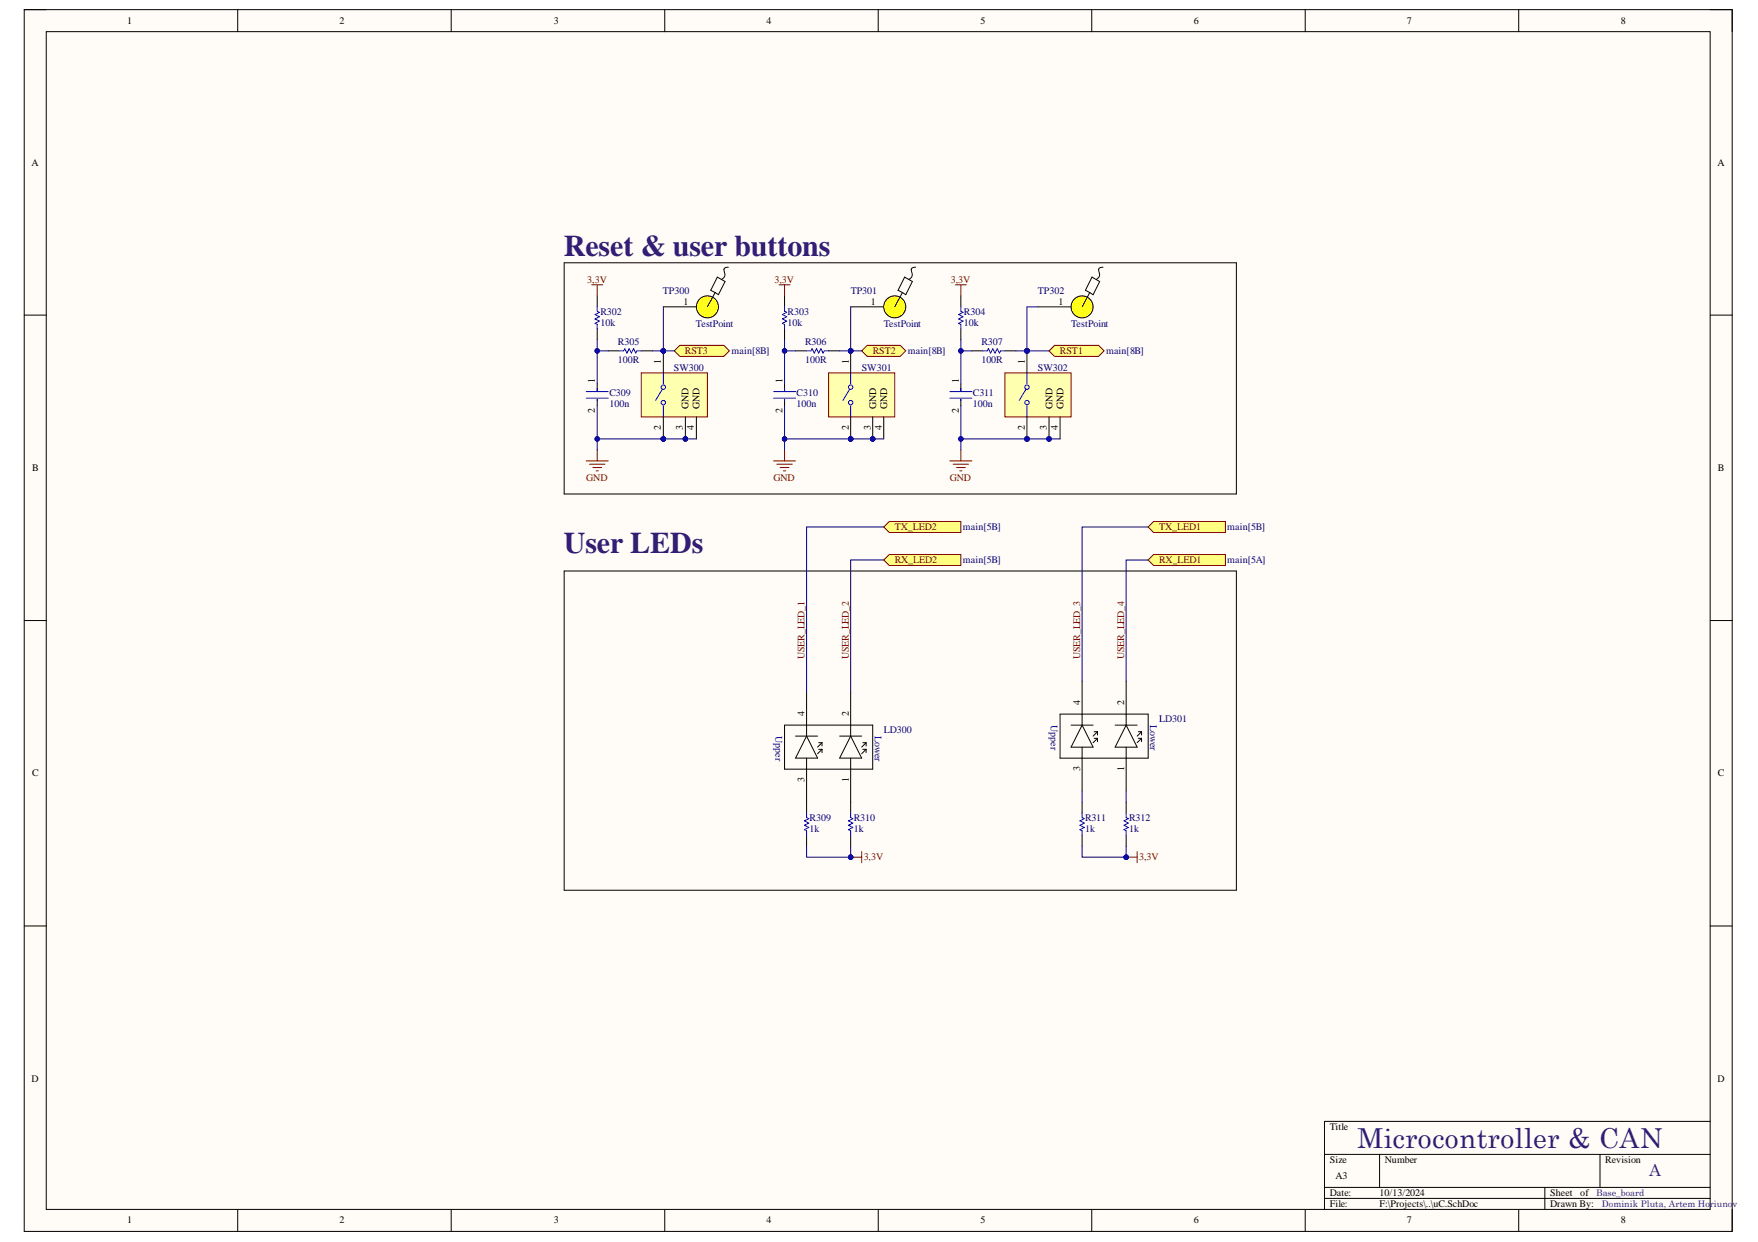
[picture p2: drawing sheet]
<svg xmlns="http://www.w3.org/2000/svg" width="297mm" height="210mm" viewBox="0 0 297 210" stroke-linecap="round" stroke-linejoin="round" font-family="sans-serif">
<defs><g id="words">
<g font-size="5.1" fill="#351c75">
<text x="95.3" y="43.3">Reset &amp; user buttons</text>
<text x="95.3" y="93.5">User LEDs</text>
</g>
<text font-size="4.6" fill="#351c75" x="229.4" y="194.1">Microcontroller &amp; CAN</text>
<text font-size="2.8" fill="#351c75" x="278.7" y="198.7">A</text>
<g font-size="1.7">
<text x="21.5" y="4.1">1</text>
<text x="57.4" y="4.1">2</text>
<text x="93.6" y="4.1">3</text>
<text x="129.5" y="4.1">4</text>
<text x="165.6" y="4.1">5</text>
<text x="201.7" y="4.1">6</text>
<text x="237.7" y="4.1">7</text>
<text x="273.9" y="4.1">8</text>
<text x="5.3" y="28">A</text>
<text x="290.2" y="28">A</text>
<text x="115.5" y="51.5">1</text>
<text x="147.1" y="51.5">1</text>
<text x="178.8" y="51.5">1</text>
<text x="100.5" y="64.7" transform="rotate(-90 100.5 64.7)">1</text>
<text x="111.7" y="61.5" transform="rotate(-90 111.7 61.5)">1</text>
<text x="132.2" y="64.7" transform="rotate(-90 132.2 64.7)">1</text>
<text x="143.4" y="61.5" transform="rotate(-90 143.4 61.5)">1</text>
<text x="162" y="64.7" transform="rotate(-90 162 64.7)">1</text>
<text x="173.2" y="61.5" transform="rotate(-90 173.2 61.5)">1</text>
<text x="100.5" y="69.7" transform="rotate(-90 100.5 69.7)">2</text>
<text x="116.3" y="69.1" transform="rotate(-90 116.3 69.1)">GND</text>
<text x="118.2" y="69.1" transform="rotate(-90 118.2 69.1)">GND</text>
<text x="132.2" y="69.7" transform="rotate(-90 132.2 69.7)">2</text>
<text x="148.1" y="69.1" transform="rotate(-90 148.1 69.1)">GND</text>
<text x="149.9" y="69.1" transform="rotate(-90 149.9 69.1)">GND</text>
<text x="162" y="69.7" transform="rotate(-90 162 69.7)">2</text>
<text x="177.8" y="69.1" transform="rotate(-90 177.8 69.1)">GND</text>
<text x="179.7" y="69.1" transform="rotate(-90 179.7 69.1)">GND</text>
<text x="111.7" y="72.7" transform="rotate(-90 111.7 72.7)">2</text>
<text x="115.4" y="72.6" transform="rotate(-90 115.4 72.6)">3</text>
<text x="117.3" y="72.7" transform="rotate(-90 117.3 72.7)">4</text>
<text x="143.4" y="72.7" transform="rotate(-90 143.4 72.7)">2</text>
<text x="147.1" y="72.6" transform="rotate(-90 147.1 72.6)">3</text>
<text x="149" y="72.7" transform="rotate(-90 149 72.7)">4</text>
<text x="173.2" y="72.7" transform="rotate(-90 173.2 72.7)">2</text>
<text x="176.9" y="72.6" transform="rotate(-90 176.9 72.6)">3</text>
<text x="178.8" y="72.7" transform="rotate(-90 178.8 72.7)">4</text>
<text x="5.4" y="79.6">B</text>
<text x="290.3" y="79.6">B</text>
<text x="182.5" y="119.2" transform="rotate(-90 182.5 119.2)">4</text>
<text x="189.9" y="119.2" transform="rotate(-90 189.9 119.2)">2</text>
<text x="136" y="121" transform="rotate(-90 136 121)">4</text>
<text x="143.4" y="121" transform="rotate(-90 143.4 121)">2</text>
<text x="5.4" y="131.2">C</text>
<text x="182.5" y="130.3" transform="rotate(-90 182.5 130.3)">3</text>
<text x="189.9" y="130.3" transform="rotate(-90 189.9 130.3)">1</text>
<text x="290.3" y="131.2">C</text>
<text x="136" y="132.2" transform="rotate(-90 136 132.2)">3</text>
<text x="143.4" y="132.1" transform="rotate(-90 143.4 132.1)">1</text>
<text x="5.3" y="182.8">D</text>
<text x="290.2" y="182.8">D</text>
<text x="224.7" y="191">Title</text>
<text x="224.7" y="196.5">Size</text>
<text x="234" y="196.5">Number</text>
<text x="271.2" y="196.5">Revision</text>
<text x="224.7" y="202.1">Date:</text>
<text x="224.7" y="204">File:</text>
<text x="225.6" y="199.3">A3</text>
<text x="233.1" y="202.1">10/13/2024</text>
<text x="233.1" y="204">F:\Projects\..\uC.SchDoc</text>
<text x="261.9" y="202.1">Sheet</text>
<text x="261.9" y="204">Drawn By:</text>
<text x="267" y="202.1">of</text>
<text x="21.5" y="206.8">1</text>
<text x="57.4" y="206.8">2</text>
<text x="93.6" y="206.8">3</text>
<text x="129.5" y="206.8">4</text>
<text x="165.6" y="206.8">5</text>
<text x="201.7" y="206.8">6</text>
<text x="237.7" y="206.8">7</text>
<text x="273.9" y="206.8">8</text>
</g>
<g font-size="1.7" fill="#800000">
<text x="99.2" y="47.8">3,3V</text>
<text x="130.9" y="47.8">3,3V</text>
<text x="160.7" y="47.8">3,3V</text>
<text x="115.7" y="59.9">RST3</text>
<text x="147.5" y="59.9">RST2</text>
<text x="179.1" y="59.9">RST1</text>
<text x="99.1" y="81.2">GND</text>
<text x="130.7" y="81.2">GND</text>
<text x="160.5" y="81.2">GND</text>
<text x="151.2" y="89.6">TX_LED2</text>
<text x="195.9" y="89.6">TX_LED1</text>
<text x="151.2" y="95.2">RX_LED2</text>
<text x="195.9" y="95.2">RX_LED1</text>
<text x="136" y="111.4" transform="rotate(-90 136 111.4)">USER_LED_1</text>
<text x="143.4" y="111.4" transform="rotate(-90 143.4 111.4)">USER_LED_2</text>
<text x="182.5" y="111.4" transform="rotate(-90 182.5 111.4)">USER_LED_3</text>
<text x="189.9" y="111.4" transform="rotate(-90 189.9 111.4)">USER_LED_4</text>
<text x="145.9" y="145.4">3,3V</text>
<text x="192.5" y="145.4">3,3V</text>
</g>
<g font-size="1.7" fill="#000080">
<text x="101.4" y="53.2">R302</text>
<text x="112" y="49.6">TP300</text>
<text x="133.1" y="53.2">R303</text>
<text x="143.7" y="49.6">TP301</text>
<text x="162.9" y="53.2">R304</text>
<text x="175.4" y="49.6">TP302</text>
<text x="101.4" y="55">10k</text>
<text x="104.4" y="58.3">R305</text>
<text x="117.6" y="55.2">TestPoint</text>
<text x="123.6" y="59.9">main[8B]</text>
<text x="133.1" y="55">10k</text>
<text x="136" y="58.3">R306</text>
<text x="149.3" y="55.2">TestPoint</text>
<text x="153.4" y="59.9">main[8B]</text>
<text x="162.9" y="55">10k</text>
<text x="165.8" y="58.3">R307</text>
<text x="181" y="55.2">TestPoint</text>
<text x="186.9" y="59.9">main[8B]</text>
<text x="104.4" y="61.3">100R</text>
<text x="113.9" y="62.6">SW300</text>
<text x="136" y="61.3">100R</text>
<text x="145.6" y="62.6">SW301</text>
<text x="165.8" y="61.3">100R</text>
<text x="175.4" y="62.6">SW302</text>
<text x="103" y="66.9">C309</text>
<text x="103" y="68.7">100n</text>
<text x="134.6" y="66.9">C310</text>
<text x="134.6" y="68.7">100n</text>
<text x="164.4" y="66.9">C311</text>
<text x="164.4" y="68.7">100n</text>
<text x="162.7" y="89.6">main[5B]</text>
<text x="207.4" y="89.6">main[5B]</text>
<text x="162.7" y="95.2">main[5B]</text>
<text x="207.4" y="95.2">main[5A]</text>
<text x="131" y="124.4" transform="rotate(90 131 124.4)">Upper</text>
<text x="147.8" y="124.4" transform="rotate(90 147.8 124.4)">Lower</text>
<text x="149.3" y="123.8">LD300</text>
<text x="177.6" y="122.6" transform="rotate(90 177.6 122.6)">Upper</text>
<text x="194.3" y="122.6" transform="rotate(90 194.3 122.6)">Lower</text>
<text x="195.9" y="122">LD301</text>
<text x="136.8" y="138.7">R309</text>
<text x="136.8" y="140.6">1k</text>
<text x="144.2" y="138.7">R310</text>
<text x="144.2" y="140.6">1k</text>
<text x="183.3" y="138.7">R311</text>
<text x="183.3" y="140.6">1k</text>
<text x="190.8" y="138.7">R312</text>
<text x="190.8" y="140.6">1k</text>
</g>
<g font-size="1.5" fill="#351c75">
<text x="269.7" y="202.2">Base_board</text>
<text x="270.6" y="204.1">Dominik Pluta, Artem Horiunov</text>
</g>
</g></defs>
<path d="M4.1 1.6h288.6v206.5h-288.6z" fill-rule="evenodd" fill="#fffcf8"/>
<path d="M4.1 1.6h288.6v206.5h-288.6z" fill="none" stroke="#000" stroke-width=".17"/>
<path d="M7.8 5.4h281.2v199h-281.2z" fill-rule="evenodd" fill="#fffcf8"/>
<g fill="none" stroke="#000" stroke-width=".17">
<path d="M4.1 1.6h3.7M7.8 5.4h281.2v199h-281.2zM40.2 1.6v3.8M76.2 1.6v3.8M112.3 1.6v3.8M148.4 1.6v3.8M184.5 1.6v3.8M220.5 1.6v3.8M256.6 1.6v3.8M289 1.6h3.7v3.8M4.1 53.3h3.7M289 53.3h3.7"/>
<path d="M4.1 104.9h3.7M289 104.9h3.7M136.3 135.6v1.8M143.7 135.6v1.8M4.1 156.5h3.7M136.3 141.1v1.9M143.7 141.1v1.9M289 156.5h3.7M223.8 195.1h65.2M233.1 195.1v5.6M270.3 195.1v5.6M289 189.5h-65.2v14.9"/>
<path d="M40.2 204.4v3.7M76.2 204.4v3.7M112.3 204.4v3.7M148.4 204.4v3.7M184.5 204.4v3.7M220.5 204.4v3.7M223.8 200.7h65.2M223.8 202.5h65.2M256.6 204.4v3.7M261 200.7v3.7M292.7 204.4v3.7"/>
</g>
<path d="M136.3 137.4v.8l.4 .2-.8 .3 .8 .4-.8 .4 .8 .3-.8 .4 .4 .2v.7M143.7 137.4v.8l.4 .2-.7 .3 .7 .4-.7 .4 .7 .3-.7 .4 .3 .2v.7" fill="none" stroke="#00f" stroke-width=".17"/>
<circle cx="112.1" cy="59.3" r=".37" fill="#000080"/>
<circle cx="112.1" cy="59.3" r=".37" fill="none" stroke="#000080" stroke-width=".17"/>
<circle cx="112.1" cy="74.2" r=".37" fill="#000080"/>
<circle cx="112.1" cy="74.2" r=".37" fill="none" stroke="#000080" stroke-width=".17"/>
<circle cx="115.8" cy="74.2" r=".37" fill="#000080"/>
<circle cx="115.8" cy="74.2" r=".37" fill="none" stroke="#000080" stroke-width=".17"/>
<path d="M108.4 63h11.1v7.5h-11.1z" fill-rule="evenodd" fill="#ffffb0"/>
<path d="M108.4 63h11.1v7.5h-11.1z" fill="none" stroke="#800000" stroke-width=".17"/>
<g fill="none" stroke="#00f" stroke-width=".17">
<path d="M111.9 65.8l-1.1 1.9M112.1 63v1.9M112.1 68.6v1.9"/>
<circle cx="112.1" cy="65.4" r=".37"/>
<circle cx="112.1" cy="68" r=".37"/>
</g>
<path d="M112.1 59.3v3.7" fill="none" stroke="#000" stroke-width=".17"/>
<circle cx="112.1" cy="59.3" r=".37" fill="#000080"/>
<circle cx="112.1" cy="59.3" r=".37" fill="none" stroke="#000080" stroke-width=".17"/>
<path d="M112.1 70.5v3.7" fill="none" stroke="#000" stroke-width=".17"/>
<circle cx="112.1" cy="74.2" r=".37" fill="#000080"/>
<circle cx="112.1" cy="74.2" r=".37" fill="none" stroke="#000080" stroke-width=".17"/>
<path d="M115.8 70.5v3.7" fill="none" stroke="#000" stroke-width=".17"/>
<circle cx="115.8" cy="74.2" r=".37" fill="#000080"/>
<circle cx="115.8" cy="74.2" r=".37" fill="none" stroke="#000080" stroke-width=".17"/>
<path d="M100.9 50v1.9M100.9 55.6v1.8M102.8 59.3h1.8M108.4 59.3h1.8M100.9 64.9v1.3M100.9 67.5v1.1M117.7 70.5v3.7" fill="none" stroke="#000" stroke-width=".17"/>
<path d="M100.9 51.9v.7l.4 .2-.8 .4 .8 .3-.8 .4 .8 .4-.8 .3 .4 .2v.8M104.6 59.3h.8l.2-.4 .3 .8 .4-.8 .4 .8 .4-.8 .3 .8 .2-.4h.8M99 66.2h3.8M99 67.3h3.8M100.9 65.6v.6M100.9 67.5v.2" fill="none" stroke="#00f" stroke-width=".17"/>
<path d="M100 48.1h1.8M100.9 48.1v1.9M99 77.9h3.8M99.6 78.5h2.6M100.2 79h1.5M100.7 79.6h.4M100.9 76v1.9" fill="none" stroke="#800000" stroke-width=".17"/>
<circle cx="143.7" cy="59.3" r=".37" fill="#000080"/>
<circle cx="143.7" cy="59.3" r=".37" fill="none" stroke="#000080" stroke-width=".17"/>
<circle cx="143.7" cy="74.2" r=".37" fill="#000080"/>
<circle cx="143.7" cy="74.2" r=".37" fill="none" stroke="#000080" stroke-width=".17"/>
<circle cx="147.5" cy="74.2" r=".37" fill="#000080"/>
<circle cx="147.5" cy="74.2" r=".37" fill="none" stroke="#000080" stroke-width=".17"/>
<path d="M140 63h11.2v7.5h-11.2z" fill-rule="evenodd" fill="#ffffb0"/>
<path d="M140 63h11.2v7.5h-11.2z" fill="none" stroke="#800000" stroke-width=".17"/>
<g fill="none" stroke="#00f" stroke-width=".17">
<path d="M143.5 65.8l-1.1 1.9M143.7 63v1.9M143.7 68.6v1.9"/>
<circle cx="143.7" cy="65.4" r=".37"/>
<circle cx="143.7" cy="68" r=".37"/>
</g>
<path d="M143.7 59.3v3.7" fill="none" stroke="#000" stroke-width=".17"/>
<circle cx="143.7" cy="59.3" r=".37" fill="#000080"/>
<circle cx="143.7" cy="59.3" r=".37" fill="none" stroke="#000080" stroke-width=".17"/>
<path d="M143.7 70.5v3.7" fill="none" stroke="#000" stroke-width=".17"/>
<circle cx="143.7" cy="74.2" r=".37" fill="#000080"/>
<circle cx="143.7" cy="74.2" r=".37" fill="none" stroke="#000080" stroke-width=".17"/>
<path d="M147.5 70.5v3.7" fill="none" stroke="#000" stroke-width=".17"/>
<circle cx="147.5" cy="74.2" r=".37" fill="#000080"/>
<circle cx="147.5" cy="74.2" r=".37" fill="none" stroke="#000080" stroke-width=".17"/>
<path d="M132.6 50v1.9M132.6 55.6v1.8M134.4 59.3h1.9M140 59.3h1.9M132.6 64.9v1.3M132.6 67.5v1.1M149.3 70.5v3.7" fill="none" stroke="#000" stroke-width=".17"/>
<path d="M132.6 51.9v.7l.3 .2-.7 .4 .7 .3-.7 .4 .7 .4-.7 .3 .4 .2v.8M136.3 59.3h.7l.2-.4 .4 .8 .4-.8 .3 .8 .4-.8 .4 .8 .2-.4h.7M130.7 66.2h3.7M130.7 67.3h3.7M132.6 65.6v.6M132.6 67.5v.2" fill="none" stroke="#00f" stroke-width=".17"/>
<path d="M131.6 48.1h1.9M132.6 48.1v1.9" fill="none" stroke="#800000" stroke-width=".17"/>
<circle cx="173.5" cy="59.3" r=".37" fill="#000080"/>
<circle cx="173.5" cy="59.3" r=".37" fill="none" stroke="#000080" stroke-width=".17"/>
<circle cx="173.5" cy="74.2" r=".37" fill="#000080"/>
<circle cx="173.5" cy="74.2" r=".37" fill="none" stroke="#000080" stroke-width=".17"/>
<circle cx="177.2" cy="74.2" r=".37" fill="#000080"/>
<circle cx="177.2" cy="74.2" r=".37" fill="none" stroke="#000080" stroke-width=".17"/>
<path d="M169.8 63h11.2v7.5h-11.2z" fill-rule="evenodd" fill="#ffffb0"/>
<path d="M169.8 63h11.2v7.5h-11.2z" fill="none" stroke="#800000" stroke-width=".17"/>
<g fill="none" stroke="#00f" stroke-width=".17">
<path d="M173.3 65.8l-1.1 1.9M173.5 63v1.9M173.5 68.6v1.9"/>
<circle cx="173.5" cy="65.4" r=".37"/>
<circle cx="173.5" cy="68" r=".37"/>
</g>
<path d="M173.5 59.3v3.7" fill="none" stroke="#000" stroke-width=".17"/>
<circle cx="173.5" cy="59.3" r=".37" fill="#000080"/>
<circle cx="173.5" cy="59.3" r=".37" fill="none" stroke="#000080" stroke-width=".17"/>
<path d="M173.5 70.5v3.7" fill="none" stroke="#000" stroke-width=".17"/>
<circle cx="173.5" cy="74.2" r=".37" fill="#000080"/>
<circle cx="173.5" cy="74.2" r=".37" fill="none" stroke="#000080" stroke-width=".17"/>
<path d="M177.3 70.5v3.7" fill="none" stroke="#000" stroke-width=".17"/>
<circle cx="177.2" cy="74.2" r=".37" fill="#000080"/>
<circle cx="177.2" cy="74.2" r=".37" fill="none" stroke="#000080" stroke-width=".17"/>
<g fill="none" stroke="#000" stroke-width=".17">
<path d="M95.3 44.4h113.6v39.1h-113.6zM162.4 50v1.9M162.4 55.6v1.8M164.2 59.3h1.9M169.8 59.3h1.9M175.4 51.9h5.6M162.4 64.9v1.3M162.4 67.5v1.1M179.1 70.5v3.7M95.3 96.5v53.9l113.6 .1v-54h-113.6M136.3 117v7.4M143.7 117v7.4"/>
<path d="M182.8 115.1v7.5M190.3 115.1v7.5M132.6 122.5h14.9v7.5h-14.9zM134.4 124.4h3.7M136.3 124.4l1.8 3.7h-3.7zM136.3 128.1v7.5M138.3 125.5h.6M138.3 126.6h.6M138.9 125.5l-.8 .8M138.9 125.5v.6M138.9 126.6v.6M138.9 126.6l-.8 .8"/>
<path d="M141.9 124.4h3.7M143.7 124.4l1.9 3.7h-3.7zM143.7 128.1v7.5M145.8 125.5h.5M145.8 126.6h.5M146.3 125.5l-.7 .8M146.3 125.5v.6M146.3 126.6v.6M146.3 126.6l-.7 .8M179.1 120.7h14.9v7.4h-14.9zM181 122.6h3.7M182.8 126.3v7.4"/>
<path d="M182.8 122.6l1.9 3.7h-3.7zM184.9 123.7h.5M184.9 124.8h.5M185.4 123.7l-.7 .7M185.4 123.7v.5M185.4 124.8v.5M185.4 124.8l-.7 .7M188.4 122.6h3.7M190.3 126.3v7.4M190.3 122.6l1.8 3.7h-3.7zM192.3 123.7h.6M192.3 124.8h.6"/>
<path d="M192.9 123.7l-.8 .7M192.9 123.7v.5M192.9 124.8v.5M192.9 124.8l-.8 .7"/>
</g>
<path d="M162.4 51.9v.7l.3 .2-.7 .4 .7 .3-.7 .4 .7 .4-.7 .3 .4 .2v.8M166.1 59.3h.7l.2-.4 .4 .8 .3-.8 .4 .8 .4-.8 .4 .8 .1-.4h.8M160.5 66.2h3.7M160.5 67.3h3.7M162.4 65.6v.6M162.4 67.5v.2" fill="none" stroke="#00f" stroke-width=".17"/>
<path d="M161.4 48.1h1.9M162.4 48.1v1.9M130.7 77.9h3.7M131.3 78.5h2.6M131.8 79h1.5M132.4 79.6h.3M132.6 76v1.9M160.5 77.9h3.7M161 78.5h2.7M161.6 79h1.5M162.2 79.6h.3M162.4 76v1.9" fill="none" stroke="#800000" stroke-width=".17"/>
<circle cx="182.8" cy="51.9" r="1.86" fill="#ff0"/>
<g fill="none" stroke="#000" stroke-width=".17">
<path d="M143.7 51.9h5.6M184.1 49.4l-1.3 2.5M184.5 46.8l1.3 .8-1.1 2.2-1.3-.7zM186.4 45.2l-.6 .1-.2 .2 .2 .7a.84 .84 0 0 1-.5 1"/>
<circle cx="182.8" cy="51.9" r="1.86"/>
</g>
<circle cx="151.2" cy="51.9" r="1.86" fill="#ff0"/>
<g fill="none" stroke="#000" stroke-width=".17">
<path d="M112.1 51.9h5.6M152.5 49.4l-1.3 2.5M152.9 46.8l1.3 .8-1.2 2.2-1.3-.7zM154.7 45.2h-.5l-.2 .2 .1 .8a.84 .84 0 0 1-.5 1"/>
<circle cx="151.2" cy="51.9" r="1.86"/>
</g>
<circle cx="119.5" cy="51.9" r="1.86" fill="#ff0"/>
<g fill="none" stroke="#000" stroke-width=".17">
<path d="M120.8 49.4l-1.3 2.5M121.2 46.8l1.3 .8-1.1 2.2-1.3-.7zM123.1 45.2h-.5l-.3 .2 .1 .8a.84 .84 0 0 1-.5 1"/>
<circle cx="119.5" cy="51.9" r="1.86"/>
</g>
<path d="M194 94.6l.9-.9h12.1v1.9h-12.1z" fill-rule="evenodd" fill="#ffff80"/>
<path d="M194 94.6l.9-.9h12.1v1.9h-12.1z" fill="none" stroke="#800000" stroke-width=".17"/>
<path d="M194 89.1l.9-1h12.1v1.9h-12.1z" fill-rule="evenodd" fill="#ffff80"/>
<path d="M194 89.1l.9-1h12.1v1.9h-12.1z" fill="none" stroke="#800000" stroke-width=".17"/>
<path d="M149.3 94.6l.9-.9h12.2v1.9h-12.2z" fill-rule="evenodd" fill="#ffff80"/>
<path d="M149.3 94.6l.9-.9h12.2v1.9h-12.2z" fill="none" stroke="#800000" stroke-width=".17"/>
<path d="M149.3 89.1l.9-1h12.2v1.9h-12.2z" fill-rule="evenodd" fill="#ffff80"/>
<path d="M149.3 89.1l.9-1h12.2v1.9h-12.2z" fill="none" stroke="#800000" stroke-width=".17"/>
<path d="M177.3 59.3l.9-.9h7.4l1 .9-1 .9h-7.4z" fill-rule="evenodd" fill="#ffff80"/>
<path d="M177.3 59.3l.9-.9h7.4l1 .9-1 .9h-7.4z" fill="none" stroke="#800000" stroke-width=".17"/>
<path d="M145.6 59.3l.9-.9h5.6l.9 .9-.9 .9h-5.6z" fill-rule="evenodd" fill="#ffff80"/>
<path d="M145.6 59.3l.9-.9h5.6l.9 .9-.9 .9h-5.6z" fill="none" stroke="#800000" stroke-width=".17"/>
<path d="M113.9 59.3l1-.9h7.4l.9 .9-.9 .9h-7.4z" fill-rule="evenodd" fill="#ffff80"/>
<path d="M113.9 59.3l1-.9h7.4l.9 .9-.9 .9h-7.4z" fill="none" stroke="#800000" stroke-width=".17"/>
<path d="M100.9 68.6v5.6h11.2" fill="none" stroke="#000080" stroke-width=".17"/>
<circle cx="100.9" cy="74.2" r=".37" fill="#000080"/>
<circle cx="100.9" cy="74.2" r=".37" fill="none" stroke="#000080" stroke-width=".17"/>
<circle cx="112.1" cy="74.2" r=".37" fill="#000080"/>
<g fill="none" stroke="#000080" stroke-width=".17">
<path d="M112.1 74.2h5.6"/>
<circle cx="112.1" cy="74.2" r=".37"/>
</g>
<circle cx="115.8" cy="74.2" r=".37" fill="#000080"/>
<circle cx="115.8" cy="74.2" r=".37" fill="none" stroke="#000080" stroke-width=".17"/>
<circle cx="112.1" cy="74.2" r=".37" fill="#000080"/>
<g fill="none" stroke="#000080" stroke-width=".17">
<path d="M110.2 59.3h1.9"/>
<circle cx="112.1" cy="74.2" r=".37"/>
</g>
<circle cx="112.1" cy="59.3" r=".37" fill="#000080"/>
<g fill="none" stroke="#000080" stroke-width=".17">
<path d="M100.9 74.2v1.8"/>
<circle cx="112.1" cy="59.3" r=".37"/>
</g>
<circle cx="100.9" cy="74.2" r=".37" fill="#000080"/>
<g fill="none" stroke="#000080" stroke-width=".17">
<path d="M132.6 68.6v5.6h11.1"/>
<circle cx="100.9" cy="74.2" r=".37"/>
</g>
<circle cx="132.6" cy="74.2" r=".37" fill="#000080"/>
<circle cx="132.6" cy="74.2" r=".37" fill="none" stroke="#000080" stroke-width=".17"/>
<circle cx="143.7" cy="74.2" r=".37" fill="#000080"/>
<g fill="none" stroke="#000080" stroke-width=".17">
<path d="M143.7 74.2h5.6"/>
<circle cx="143.7" cy="74.2" r=".37"/>
</g>
<circle cx="147.5" cy="74.2" r=".37" fill="#000080"/>
<circle cx="147.5" cy="74.2" r=".37" fill="none" stroke="#000080" stroke-width=".17"/>
<circle cx="143.7" cy="74.2" r=".37" fill="#000080"/>
<g fill="none" stroke="#000080" stroke-width=".17">
<path d="M141.9 59.3h1.8"/>
<circle cx="143.7" cy="74.2" r=".37"/>
</g>
<circle cx="143.7" cy="59.3" r=".37" fill="#000080"/>
<g fill="none" stroke="#000080" stroke-width=".17">
<path d="M132.6 74.2v1.8"/>
<circle cx="143.7" cy="59.3" r=".37"/>
</g>
<circle cx="132.6" cy="74.2" r=".37" fill="#000080"/>
<g fill="none" stroke="#000080" stroke-width=".17">
<path d="M162.4 68.6v5.6h11.1"/>
<circle cx="132.6" cy="74.2" r=".37"/>
</g>
<circle cx="162.3" cy="74.2" r=".37" fill="#000080"/>
<circle cx="162.3" cy="74.2" r=".37" fill="none" stroke="#000080" stroke-width=".17"/>
<circle cx="173.5" cy="74.2" r=".37" fill="#000080"/>
<g fill="none" stroke="#000080" stroke-width=".17">
<path d="M173.5 74.2h5.6"/>
<circle cx="173.5" cy="74.2" r=".37"/>
</g>
<circle cx="177.2" cy="74.2" r=".37" fill="#000080"/>
<circle cx="177.2" cy="74.2" r=".37" fill="none" stroke="#000080" stroke-width=".17"/>
<circle cx="173.5" cy="74.2" r=".37" fill="#000080"/>
<g fill="none" stroke="#000080" stroke-width=".17">
<path d="M171.7 59.3h1.8"/>
<circle cx="173.5" cy="74.2" r=".37"/>
</g>
<circle cx="173.5" cy="59.3" r=".37" fill="#000080"/>
<g fill="none" stroke="#000080" stroke-width=".17">
<path d="M162.4 74.2v1.8"/>
<circle cx="173.5" cy="59.3" r=".37"/>
</g>
<circle cx="162.3" cy="74.2" r=".37" fill="#000080"/>
<g fill="none" stroke="#000080" stroke-width=".17">
<path d="M162.4 59.3h1.8"/>
<circle cx="162.3" cy="74.2" r=".37"/>
</g>
<circle cx="162.3" cy="59.3" r=".37" fill="#000080"/>
<g fill="none" stroke="#000080" stroke-width=".17">
<path d="M132.6 59.3h1.8"/>
<circle cx="162.3" cy="59.3" r=".37"/>
</g>
<circle cx="132.6" cy="59.3" r=".37" fill="#000080"/>
<g fill="none" stroke="#000080" stroke-width=".17">
<path d="M100.9 59.3h1.9"/>
<circle cx="132.6" cy="59.3" r=".37"/>
</g>
<circle cx="100.9" cy="59.3" r=".37" fill="#000080"/>
<g fill="none" stroke="#000080" stroke-width=".17">
<path d="M175.4 51.9h-1.9v7.4"/>
<circle cx="100.9" cy="59.3" r=".37"/>
</g>
<circle cx="173.5" cy="59.3" r=".37" fill="#000080"/>
<g fill="none" stroke="#000080" stroke-width=".17">
<path d="M143.7 51.9v7.4"/>
<circle cx="173.5" cy="59.3" r=".37"/>
</g>
<circle cx="143.7" cy="59.3" r=".37" fill="#000080"/>
<g fill="none" stroke="#000080" stroke-width=".17">
<path d="M112.1 51.9v7.4"/>
<circle cx="143.7" cy="59.3" r=".37"/>
</g>
<circle cx="112.1" cy="59.3" r=".37" fill="#000080"/>
<g fill="none" stroke="#000080" stroke-width=".17">
<path d="M100.9 57.4v7.5"/>
<circle cx="112.1" cy="59.3" r=".37"/>
</g>
<circle cx="100.9" cy="59.3" r=".37" fill="#000080"/>
<g fill="none" stroke="#000080" stroke-width=".17">
<path d="M132.6 57.4v7.5"/>
<circle cx="100.9" cy="59.3" r=".37"/>
</g>
<circle cx="132.6" cy="59.3" r=".37" fill="#000080"/>
<g fill="none" stroke="#000080" stroke-width=".17">
<path d="M162.4 57.4v7.5"/>
<circle cx="132.6" cy="59.3" r=".37"/>
</g>
<circle cx="162.3" cy="59.3" r=".37" fill="#000080"/>
<g fill="none" stroke="#000080" stroke-width=".17">
<path d="M112.1 59.3h1.8M149.3 89.1h-13v27.9"/>
<circle cx="162.3" cy="59.3" r=".37"/>
</g>
<circle cx="112.1" cy="59.3" r=".37" fill="#000080"/>
<g fill="none" stroke="#000080" stroke-width=".17">
<path d="M143.7 59.3h1.9"/>
<circle cx="112.1" cy="59.3" r=".37"/>
</g>
<circle cx="143.7" cy="59.3" r=".37" fill="#000080"/>
<g fill="none" stroke="#000080" stroke-width=".17">
<path d="M173.5 59.3h3.8"/>
<circle cx="143.7" cy="59.3" r=".37"/>
</g>
<circle cx="173.5" cy="59.3" r=".37" fill="#000080"/>
<circle cx="173.5" cy="59.3" r=".37" fill="none" stroke="#000080" stroke-width=".17"/>
<path d="M143.7 144.9h1.9M145.6 143.9v1.9" fill="none" stroke="#800000" stroke-width=".17"/>
<circle cx="143.7" cy="144.9" r=".37" fill="#000080"/>
<g fill="none" stroke="#000080" stroke-width=".17">
<path d="M143.7 143v1.9"/>
<circle cx="143.7" cy="144.9" r=".37"/>
</g>
<circle cx="143.7" cy="144.9" r=".37" fill="#000080"/>
<g fill="none" stroke="#000080" stroke-width=".17">
<path d="M136.3 143v1.9h7.4"/>
<circle cx="143.7" cy="144.9" r=".37"/>
</g>
<circle cx="143.7" cy="144.9" r=".37" fill="#000080"/>
<circle cx="143.7" cy="144.9" r=".37" fill="none" stroke="#000080" stroke-width=".17"/>
<path d="M182.8 135.6v1.8M190.3 135.6v1.8M182.8 141.1v1.9M190.3 141.1v1.9" fill="none" stroke="#000" stroke-width=".17"/>
<path d="M182.8 137.4v.8l.4 .2-.7 .3 .7 .4-.7 .4 .7 .3-.7 .4 .3 .2v.7M190.3 137.4v.8l.3 .2-.7 .3 .7 .4-.7 .4 .7 .3-.7 .4 .4 .2v.7" fill="none" stroke="#00f" stroke-width=".17"/>
<path d="M190.3 144.9h1.8M192.1 143.9v1.9" fill="none" stroke="#800000" stroke-width=".17"/>
<circle cx="190.3" cy="144.9" r=".37" fill="#000080"/>
<g fill="none" stroke="#000080" stroke-width=".17">
<path d="M190.3 143v1.9"/>
<circle cx="190.3" cy="144.9" r=".37"/>
</g>
<circle cx="190.3" cy="144.9" r=".37" fill="#000080"/>
<g fill="none" stroke="#000080" stroke-width=".17">
<path d="M182.8 143v1.9h7.5"/>
<circle cx="190.3" cy="144.9" r=".37"/>
</g>
<circle cx="190.3" cy="144.9" r=".37" fill="#000080"/>
<g fill="none" stroke="#000080" stroke-width=".17">
<path d="M149.3 94.6h-5.6v22.4M194 94.6h-3.7v20.5M194 89.1h-11.2v26M182.8 133.7v1.9M190.3 133.7v1.9"/>
<circle cx="190.3" cy="144.9" r=".37"/>
</g>
<use href="#words"/>
</svg>
